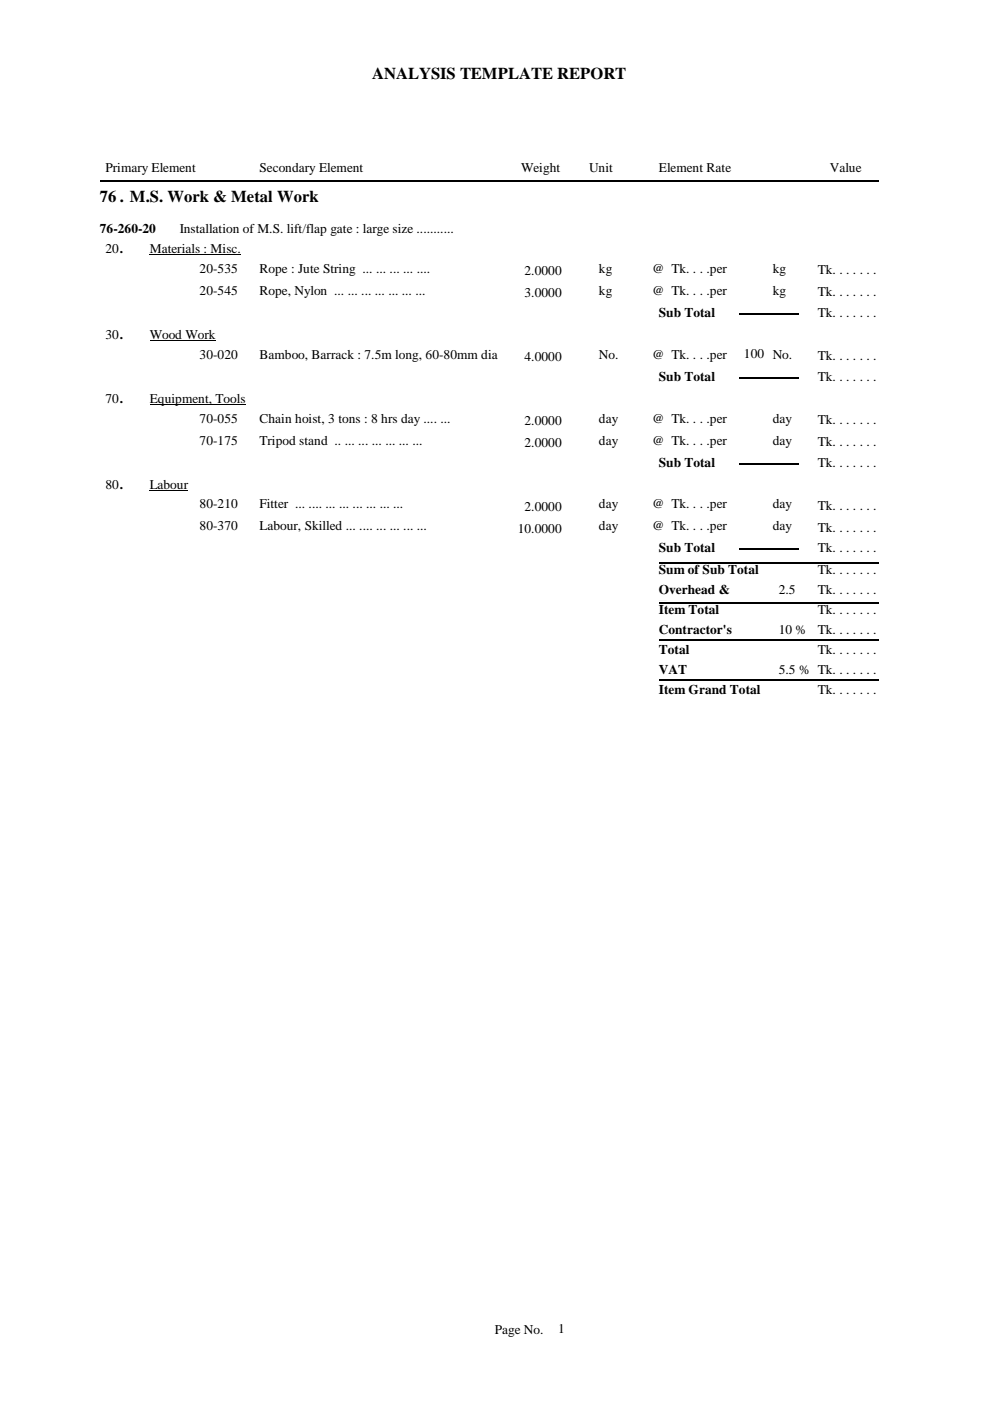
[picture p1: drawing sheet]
<svg xmlns="http://www.w3.org/2000/svg" width="210mm" height="297mm" viewBox="0 0 210 297" stroke-linecap="round" stroke-linejoin="round" font-family="sans-serif">
<defs><g id="words">
<g font-size="3.5">
<text x="78.9" y="16.7">ANALYSIS TEMPLATE REPORT</text>
<text x="21.2" y="42.8">76 . M.S. Work &amp; Metal Work</text>
</g>
<g font-size="2.8">
<text x="22.4" y="36.6">Primary Element</text>
<text x="55" y="36.6">Secondary Element</text>
<text x="110.5" y="36.6">Weight</text>
<text x="124.9" y="36.6">Unit</text>
<text x="139.7" y="36.6">Element Rate</text>
<text x="175.9" y="36.6">Value</text>
<text x="21.2" y="49.5">76-260-20</text>
<text x="22.4" y="53.6">20.</text>
<text x="31.7" y="53.6">Materials : Misc.</text>
<text x="38.1" y="49.5">Installation of M.S. lift/flap gate : large size ...........</text>
<text x="42.3" y="57.9">20-535</text>
<text x="55" y="57.9">Rope : Jute String ... ... ... ... ....</text>
<text x="111.2" y="58.4">2.0000</text>
<text x="127" y="57.9">kg</text>
<text x="138.3" y="57.9">@ Tk. . . .per</text>
<text x="163.8" y="57.9">kg</text>
<text x="173.4" y="58.1">Tk. . . . . . .</text>
<text x="42.3" y="62.5">20-545</text>
<text x="55" y="62.5">Rope, Nylon ... ... ... ... ... ... ...</text>
<text x="111.2" y="63">3.0000</text>
<text x="127" y="62.5">kg</text>
<text x="138.3" y="62.5">@ Tk. . . .per</text>
<text x="163.8" y="62.5">kg</text>
<text x="173.4" y="62.8">Tk. . . . . . .</text>
<text x="22.4" y="71.8">30.</text>
<text x="31.7" y="71.8">Wood Work</text>
<text x="139.7" y="67.2">Sub Total</text>
<text x="173.4" y="67.2">Tk. . . . . . .</text>
<text x="42.3" y="76.1">30-020</text>
<text x="55" y="76.1">Bamboo, Barrack : 7.5m long, 60-80mm dia</text>
<text x="111.2" y="76.6">4.0000</text>
<text x="127" y="76.1">No.</text>
<text x="138.3" y="76.1">@ Tk. . . .per</text>
<text x="157.7" y="75.9">100 No.</text>
<text x="173.4" y="76.3">Tk. . . . . . .</text>
<text x="139.7" y="80.7">Sub Total</text>
<text x="173.4" y="80.7">Tk. . . . . . .</text>
<text x="22.4" y="85.4">70.</text>
<text x="31.7" y="85.4">Equipment, Tools</text>
<text x="42.3" y="89.6">70-055</text>
<text x="55" y="89.6">Chain hoist, 3 tons : 8 hrs day .... ...</text>
<text x="127" y="89.6">day</text>
<text x="138.3" y="89.6">@ Tk. . . .per</text>
<text x="163.8" y="89.6">day</text>
<text x="173.4" y="89.9">Tk. . . . . . .</text>
<text x="42.3" y="94.3">70-175</text>
<text x="55" y="94.3">Tripod stand .. ... ... ... ... ... ...</text>
<text x="111.2" y="90.1">2.0000</text>
<text x="111.2" y="94.8">2.0000</text>
<text x="127" y="94.3">day</text>
<text x="138.3" y="94.3">@ Tk. . . .per</text>
<text x="163.8" y="94.3">day</text>
<text x="173.4" y="94.5">Tk. . . . . . .</text>
<text x="139.7" y="98.9">Sub Total</text>
<text x="173.4" y="98.9">Tk. . . . . . .</text>
<text x="22.4" y="103.6">80.</text>
<text x="31.7" y="103.6">Labour</text>
<text x="42.3" y="107.8">80-210</text>
<text x="55" y="107.8">Fitter ... .... ... ... ... ... ... ...</text>
<text x="127" y="107.8">day</text>
<text x="138.3" y="107.8">@ Tk. . . .per</text>
<text x="163.8" y="107.8">day</text>
<text x="42.3" y="112.5">80-370</text>
<text x="55" y="112.5">Labour, Skilled ... .... ... ... ... ...</text>
<text x="109.8" y="113">10.0000</text>
<text x="111.2" y="108.3">2.0000</text>
<text x="127" y="112.5">day</text>
<text x="138.3" y="112.5">@ Tk. . . .per</text>
<text x="163.8" y="112.5">day</text>
<text x="173.4" y="108.1">Tk. . . . . . .</text>
<text x="173.4" y="112.7">Tk. . . . . . .</text>
<text x="139.7" y="117.1">Sub Total</text>
<text x="173.4" y="117.1">Tk. . . . . . .</text>
<text x="139.7" y="121.8">Sum of Sub Total</text>
<text x="173.4" y="121.8">Tk. . . . . . .</text>
<text x="139.7" y="126">Overhead &amp;</text>
<text x="139.7" y="129.4">Estt.</text>
<text x="139.7" y="130.2">Item Total</text>
<text x="165.1" y="126">2.5</text>
<text x="165.1" y="129.4">%</text>
<text x="173.4" y="126">Tk. . . . . . .</text>
<text x="173.4" y="130.2">Tk. . . . . . .</text>
<text x="139.7" y="134.5">Contractor's</text>
<text x="139.7" y="137.8">Profit</text>
<text x="165.1" y="134.5">10 %</text>
<text x="173.4" y="134.5">Tk. . . . . . .</text>
<text x="139.7" y="138.7">Total</text>
<text x="139.7" y="142.9">VAT</text>
<text x="165.1" y="142.9">5.5 % Tk. . . . . . .</text>
<text x="173.4" y="138.7">Tk. . . . . . .</text>
<text x="139.7" y="147.2">Item Grand Total</text>
<text x="173.4" y="147.2">Tk. . . . . . .</text>
<text x="104.9" y="282.7">Page No.</text>
<text x="118.3" y="282.6">1</text>
</g>
</g></defs>
<path d="M21.2 38.3h165.1M156.6 66.5h12.7M156.6 98.3h12.7M156.6 80.1h12.7M139.7 119.3h46.6M156.6 116.5h12.7M139.7 135.7h46.6M139.7 127.7h46.6M139.7 144.2h46.6" fill="none" stroke="#000" stroke-width=".34"/>
<path d="M31.7 54h19.4M31.7 72.2h14M31.7 85.7h20.4M31.7 103.9h8.2" fill="none" stroke="#000" stroke-width=".21"/>
<use href="#words"/>
</svg>
